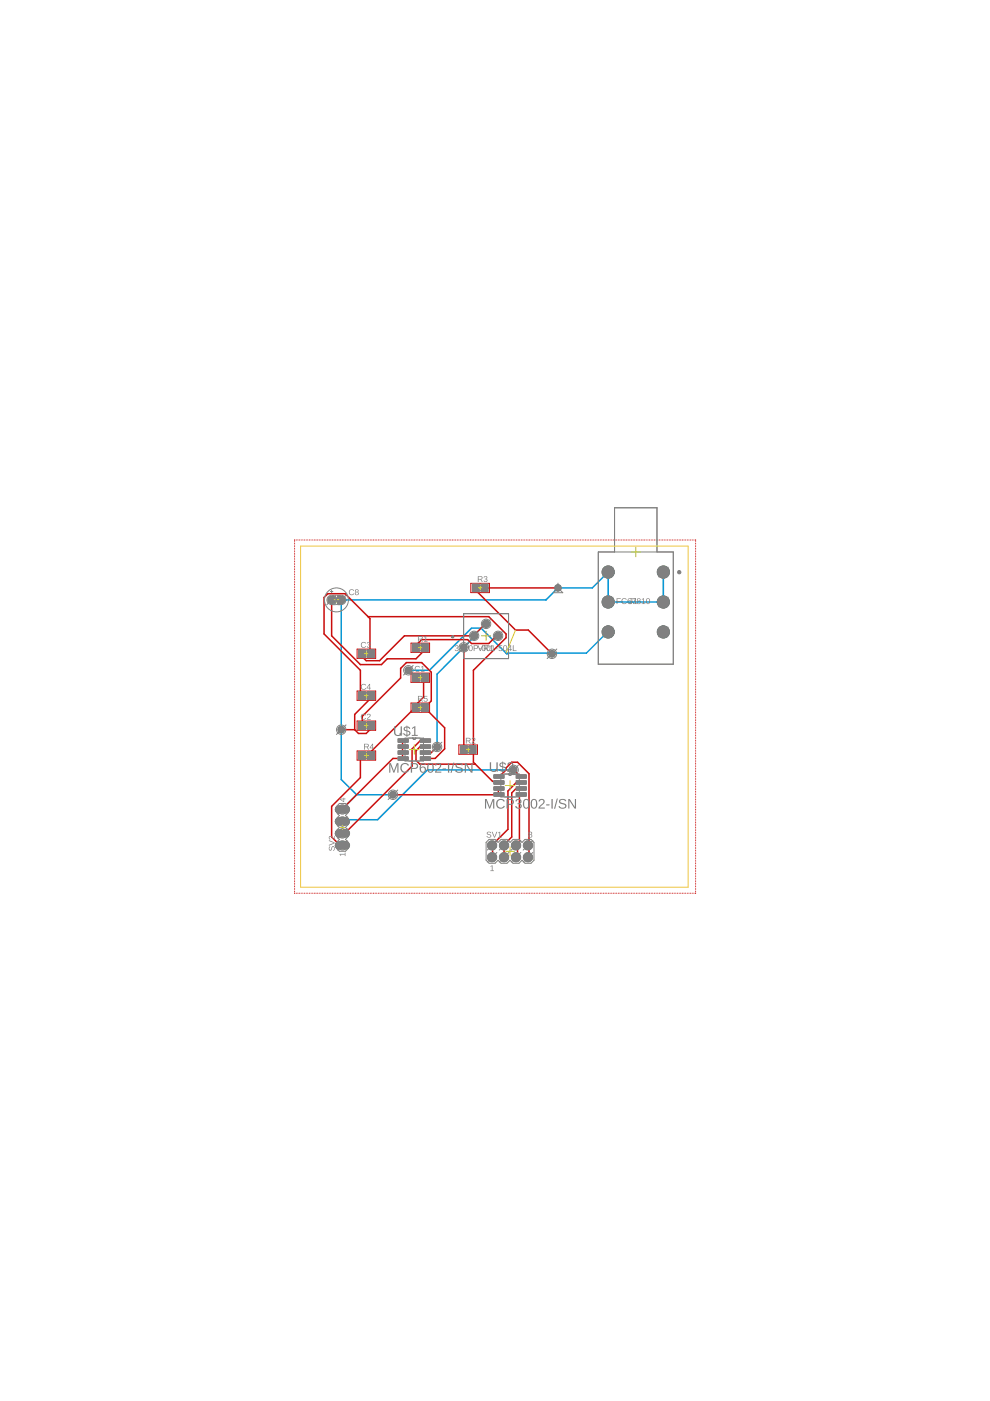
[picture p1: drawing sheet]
<svg xmlns="http://www.w3.org/2000/svg" width="210mm" height="297mm" viewBox="0 0 210 297" stroke-linecap="round" stroke-linejoin="round" font-family="sans-serif">
<g fill="#808080" stroke="#808080" stroke-width=".21">
<circle cx="72.3" cy="127.2" r=".83"/>
<circle cx="104.3" cy="181.8" r=".94"/>
<circle cx="106.9" cy="181.8" r=".94"/>
<circle cx="109.4" cy="181.8" r=".94"/>
<circle cx="112" cy="181.8" r=".94"/>
<circle cx="104.3" cy="179.2" r=".94"/>
<circle cx="106.9" cy="179.2" r=".94"/>
<circle cx="109.4" cy="179.2" r=".94"/>
<circle cx="112" cy="179.2" r=".94"/>
</g>
<g fill="#808080" stroke="#808080" stroke-width=".21">
<circle cx="70.3" cy="127.2" r=".76"/>
<circle cx="140.7" cy="121.3" r="1.29"/>
<circle cx="140.7" cy="127.6" r="1.29"/>
<circle cx="140.7" cy="134" r="1.29"/>
<circle cx="128.9" cy="121.3" r="1.29"/>
<circle cx="128.9" cy="127.6" r="1.29"/>
<circle cx="128.9" cy="134" r="1.29"/>
<circle cx="100.5" cy="134.8" r=".74"/>
<circle cx="103.1" cy="132.3" r=".74"/>
<circle cx="105.6" cy="134.8" r=".74"/>
<circle cx="98.3" cy="137.2" r=".68"/>
<circle cx="92.7" cy="158.4" r=".68"/>
<circle cx="83.3" cy="168.5" r=".68"/>
<circle cx="72.3" cy="154.7" r=".68"/>
<circle cx="118.3" cy="124.7" r=".68"/>
<circle cx="108.9" cy="163.2" r=".68"/>
<circle cx="86.6" cy="142.1" r=".68"/>
<circle cx="117" cy="138.6" r=".68"/>
</g>
<path d="M71.8 179.2h1.6M71.8 176.7h1.6M71.8 174.2h1.6M71.8 171.6h1.6" fill="none" stroke="#808080" stroke-width="1.7"/>
<g fill="none" stroke="#0696d7" stroke-width=".32">
<path d="M100.5 134.8h.3l-8.1 8.1v15.5M107.3 138.5l.2 .1M107.3 138.5l-5.3-5.3h-2l-9 8.9h-4.4M115.8 127.2h-43.5v38.1l3.3 3.2M115.8 127.2l2.5-2.5h7.3l3.3-3.4v6.3M115.8 127.1v.1M128.8 127.5l.1 .1M128.9 127.6h11.8M128.9 134l-4.6 4.5h-17M140.7 121.3v5.6l-.8 .7M75.6 168.5h7.7M75.6 168.5l-3 3.1"/>
<path d="M108.9 163.2h-18.3l-10.5 10.6h-7.4l-.1 .4"/>
</g>
<circle cx="72.3" cy="127.2" r=".71" fill="#0dab76" stroke="#0dab76" stroke-width=".21"/>
<circle cx="72.3" cy="127.2" r=".4" fill="#fff" stroke="#000" stroke-width=".21"/>
<circle cx="70.3" cy="127.2" r=".66" fill="#0dab76" stroke="#0dab76" stroke-width=".21"/>
<circle cx="70.3" cy="127.2" r=".4" fill="#fff" stroke="#000" stroke-width=".21"/>
<circle cx="140.7" cy="121.3" r="1.21" fill="#0dab76" stroke="#0dab76" stroke-width=".21"/>
<circle cx="140.7" cy="121.3" r=".8" fill="#fff" stroke="#000" stroke-width=".21"/>
<circle cx="140.7" cy="127.6" r="1.21" fill="#0dab76" stroke="#0dab76" stroke-width=".21"/>
<circle cx="140.7" cy="127.6" r=".8" fill="#fff" stroke="#000" stroke-width=".21"/>
<circle cx="140.7" cy="134" r="1.21" fill="#0dab76" stroke="#0dab76" stroke-width=".21"/>
<circle cx="140.7" cy="134" r=".8" fill="#fff" stroke="#000" stroke-width=".21"/>
<circle cx="128.9" cy="121.3" r="1.21" fill="#0dab76" stroke="#0dab76" stroke-width=".21"/>
<circle cx="128.9" cy="121.3" r=".8" fill="#fff" stroke="#000" stroke-width=".21"/>
<circle cx="128.9" cy="127.6" r="1.21" fill="#0dab76" stroke="#0dab76" stroke-width=".21"/>
<circle cx="128.9" cy="127.6" r=".8" fill="#fff" stroke="#000" stroke-width=".21"/>
<circle cx="128.9" cy="134" r="1.21" fill="#0dab76" stroke="#0dab76" stroke-width=".21"/>
<circle cx="128.9" cy="134" r=".8" fill="#fff" stroke="#000" stroke-width=".21"/>
<circle cx="104.3" cy="181.8" r=".83" fill="#0dab76" stroke="#0dab76" stroke-width=".21"/>
<circle cx="104.3" cy="181.8" r=".51" fill="#fff" stroke="#000" stroke-width=".21"/>
<circle cx="106.9" cy="181.8" r=".83" fill="#0dab76" stroke="#0dab76" stroke-width=".21"/>
<circle cx="106.9" cy="181.8" r=".51" fill="#fff" stroke="#000" stroke-width=".21"/>
<circle cx="109.4" cy="181.8" r=".83" fill="#0dab76" stroke="#0dab76" stroke-width=".21"/>
<circle cx="109.4" cy="181.8" r=".51" fill="#fff" stroke="#000" stroke-width=".21"/>
<circle cx="112" cy="181.8" r=".83" fill="#0dab76" stroke="#0dab76" stroke-width=".21"/>
<circle cx="112" cy="181.8" r=".51" fill="#fff" stroke="#000" stroke-width=".21"/>
<circle cx="104.3" cy="179.2" r=".83" fill="#0dab76" stroke="#0dab76" stroke-width=".21"/>
<circle cx="104.3" cy="179.2" r=".51" fill="#fff" stroke="#000" stroke-width=".21"/>
<circle cx="106.9" cy="179.2" r=".83" fill="#0dab76" stroke="#0dab76" stroke-width=".21"/>
<circle cx="106.9" cy="179.2" r=".51" fill="#fff" stroke="#000" stroke-width=".21"/>
<circle cx="109.4" cy="179.2" r=".83" fill="#0dab76" stroke="#0dab76" stroke-width=".21"/>
<circle cx="109.4" cy="179.2" r=".51" fill="#fff" stroke="#000" stroke-width=".21"/>
<circle cx="112" cy="179.2" r=".83" fill="#0dab76" stroke="#0dab76" stroke-width=".21"/>
<circle cx="112" cy="179.2" r=".51" fill="#fff" stroke="#000" stroke-width=".21"/>
<path d="M71.8 179.2h1.6" fill="none" stroke="#0dab76" stroke-width="1.5"/>
<circle cx="72.6" cy="179.2" r=".51" fill="#fff" stroke="#000" stroke-width=".21"/>
<path d="M71.8 176.7h1.6" fill="none" stroke="#0dab76" stroke-width="1.5"/>
<circle cx="72.6" cy="176.7" r=".51" fill="#fff" stroke="#000" stroke-width=".21"/>
<path d="M71.8 174.2h1.6" fill="none" stroke="#0dab76" stroke-width="1.5"/>
<circle cx="72.6" cy="174.2" r=".51" fill="#fff" stroke="#000" stroke-width=".21"/>
<path d="M71.8 171.6h1.6" fill="none" stroke="#0dab76" stroke-width="1.5"/>
<circle cx="72.6" cy="171.6" r=".51" fill="#fff" stroke="#000" stroke-width=".21"/>
<circle cx="100.5" cy="134.8" r=".64" fill="#0dab76" stroke="#0dab76" stroke-width=".21"/>
<circle cx="100.5" cy="134.8" r=".38" fill="#fff" stroke="#000" stroke-width=".21"/>
<circle cx="103.1" cy="132.3" r=".64" fill="#0dab76" stroke="#0dab76" stroke-width=".21"/>
<circle cx="103.1" cy="132.3" r=".38" fill="#fff" stroke="#000" stroke-width=".21"/>
<circle cx="105.6" cy="134.8" r=".64" fill="#0dab76" stroke="#0dab76" stroke-width=".21"/>
<circle cx="105.6" cy="134.8" r=".38" fill="#fff" stroke="#000" stroke-width=".21"/>
<circle cx="98.3" cy="137.2" r=".59" fill="#0dab76" stroke="#0dab76" stroke-width=".21"/>
<circle cx="98.3" cy="137.2" r=".38" fill="#fff" stroke="#000" stroke-width=".21"/>
<circle cx="92.7" cy="158.4" r=".59" fill="#0dab76" stroke="#0dab76" stroke-width=".21"/>
<circle cx="92.7" cy="158.4" r=".38" fill="#fff" stroke="#000" stroke-width=".21"/>
<circle cx="83.3" cy="168.5" r=".59" fill="#0dab76" stroke="#0dab76" stroke-width=".21"/>
<circle cx="83.3" cy="168.5" r=".38" fill="#fff" stroke="#000" stroke-width=".21"/>
<circle cx="72.3" cy="154.7" r=".59" fill="#0dab76" stroke="#0dab76" stroke-width=".21"/>
<circle cx="72.3" cy="154.7" r=".38" fill="#fff" stroke="#000" stroke-width=".21"/>
<circle cx="118.3" cy="124.7" r=".57" fill="#0dab76" stroke="#0dab76" stroke-width=".21"/>
<circle cx="118.3" cy="124.7" r=".38" fill="#fff" stroke="#000" stroke-width=".21"/>
<circle cx="108.9" cy="163.2" r=".59" fill="#0dab76" stroke="#0dab76" stroke-width=".21"/>
<circle cx="108.9" cy="163.2" r=".38" fill="#fff" stroke="#000" stroke-width=".21"/>
<circle cx="86.6" cy="142.1" r=".59" fill="#0dab76" stroke="#0dab76" stroke-width=".21"/>
<circle cx="86.6" cy="142.1" r=".38" fill="#fff" stroke="#000" stroke-width=".21"/>
<circle cx="117" cy="138.6" r=".59" fill="#0dab76" stroke="#0dab76" stroke-width=".21"/>
<circle cx="117" cy="138.6" r=".38" fill="#fff" stroke="#000" stroke-width=".21"/>
<g fill="#c90d0c" stroke="#c90d0c" stroke-width=".21">
<path d="M87.5 143h1.3v1.4h-1.3z"/>
<path d="M89.4 143h1.3v1.4h-1.3z"/>
<path d="M76.1 153.1h1.3v1.5h-1.3z"/>
<path d="M78 153.1h1.3v1.5h-1.3z"/>
<path d="M76.1 137.9h1.3v1.5h-1.3z"/>
<path d="M78 137.9h1.3v1.5h-1.3z"/>
<path d="M76.1 146.7h1.3v1.5h-1.3z"/>
<path d="M78 146.7h1.3v1.5h-1.3z"/>
<path d="M87.5 136.6h1.3v1.5h-1.3z"/>
<path d="M89.4 136.6h1.3v1.5h-1.3z"/>
<path d="M97.7 158.2h1.3v1.5h-1.3z"/>
<path d="M99.5 158.2h1.4v1.5h-1.4z"/>
<path d="M100.2 123.9h1.3v1.5h-1.3z"/>
<path d="M102.1 123.9h1.3v1.5h-1.3z"/>
<path d="M76.1 159.4h1.3v1.5h-1.3z"/>
<path d="M78 159.4h1.3v1.5h-1.3z"/>
<path d="M87.5 149.3h1.3v1.5h-1.3z"/>
<path d="M89.4 149.3h1.3v1.5h-1.3z"/>
<path d="M84.5 156.7h2v.6h-2z"/>
<path d="M84.5 158h2v.6h-2z"/>
<path d="M84.5 159.3h2v.5h-2z"/>
<path d="M84.5 160.5h2v.6h-2z"/>
<path d="M89.2 160.5h2v.6h-2z"/>
<path d="M89.2 159.3h2v.5h-2z"/>
<path d="M89.2 158h2v.6h-2z"/>
<path d="M89.2 156.7h2v.6h-2z"/>
<path d="M104.8 164.4h2v.5h-2z"/>
<path d="M104.8 165.6h2v.6h-2z"/>
<path d="M104.8 166.9h2v.5h-2z"/>
<path d="M104.8 168.2h2v.5h-2z"/>
<path d="M109.5 168.2h2v.5h-2z"/>
<path d="M109.5 166.9h2v.5h-2z"/>
<path d="M109.5 165.6h2v.6h-2z"/>
<path d="M109.5 164.4h2v.5h-2z"/>
</g>
<g fill="none" stroke="#c90d0c" stroke-width=".32">
<path d="M70.3 127.2v7.6l6.1 6.1h4.5l1.2-1.2h6.1l1.6-1.7v-.4l.3-.2M78 130.7h25.6l3.7 3.7v.8l-6.9 6.9v16.7l-.2 .1 .2 .3v2.4l4 4.1h1.3l.1 .2M78.6 138.6l-.2-.1v-7.4l-5.2-5.2h-3.7l-.8 .8v7.7l7.7 7.7v5.3l.3 .1M98.3 137.2v21.7M100.5 134.8h-14.8l-5.2 5.3h-2.9l-.8-.8-.1-.7M100.9 124.7h.3v.8l8.1 8.1h2.7l5 5M102.7 124.7h15.6M103.1 132.3l-2.7 2.5M105.6 134.8h-.3l-1.7 1.6h-3.6l-.8-.8h-9.8l-1.2 1.2v.6M128.8 127.5l.1 .1 .3-.1M128.8 133.6l.1 .4M128.9 121.3l-.1 .1"/>
<path d="M140.6 127.5l.1 .1 .3-.1M140.7 121.3l.3 .1M72.3 154.7h2.9M76.7 153.8l.1-1.9 8.1-8.2v-2l1.3-1.2h3.2l2 2v6.1l-1.3 1.4 4.2 4.3v4.5l-2 2h-2.1M78.6 153.8l-.2 .1v.8l-.8 .8h-1.6l-.8-.8M78.6 147.5l.2 .3-3.6 3.7v3.2M85.5 157l-.2 .1v3.7M85.5 159.6h-.2M85.5 158.3l-.2 .1M86.6 142.1l1.6 1.6M90.1 143.7h-.3v4.1l-2 2 .4 .2-.4 .2-9 9v.8l-.2 .2M90.2 158.3l-1.2 .1-.8 .8v2l.8 .8h11.8"/>
<path d="M90.2 157l-1.2 .1-1.6 1.7v3.6l-14.7 14.6-.1-.3M92.7 158.4l-1.3 1.2h-1.2M76.7 160.2l-.3 .2v4.5l-6.1 6.1v6.5l2 2 .3-.3M83.3 168.5h22.4M85.3 160.8h-2l-10.7 10.8M85.3 160.8h.2M90.2 160.8h.1M105.8 164.6l1.5-1.4v-.4l1.2-1.2h1.2l2.5 2.4v15.1l-.2 .1 .2 .3v2l-.2 .3M105.8 167.2l-.1 .1v1.2M105.8 168.4l-.1 .1M108.9 163.2l1.2 1.3 .4 .1M110.5 168.4l-.4 .1v10.2l-.7 .5 .3 .3v2l-.3 .3"/>
<path d="M110.5 165.9l-.4 .2h-.8l-1.6 1.6v8.1l-3.4 3.4v2.6M110.5 167.2l-1.2 .1-.8 .8v9.4l-1.6 1.6v2.7"/>
</g>
<g fill="none" stroke="#c90d0c" stroke-width=".21">
<path d="M62.5 114.9h.1M62.5 115.2h.1M62.5 115.5v.1M62.5 115.9h.1M62.5 116.2v.1M62.5 116.6h.1M62.5 116.9v.1M62.5 117.3h.1M62.5 117.6v.1M62.5 118h.1M62.5 118.3v.1M62.5 118.7h.1"/>
<path d="M62.5 119v.1M62.5 119.4h.1M62.5 119.7v.1M62.5 114.5v.1M62.8 114.5h.1M63.1 114.5h.1M63.5 114.5h.1M63.8 114.5h.1M64.2 114.5h.1M64.5 114.5h.1M64.9 114.5h.1M65.2 114.5h.1"/>
<path d="M65.6 114.5h.1M65.9 114.5h.1M66.3 114.5h.1M66.6 114.5h.1M67 114.5h.1M67.3 114.5h.1M67.7 114.5h.1M68 114.5h.1M68.4 114.5h.1M68.7 114.5h.1M69.1 114.5h.1M69.4 114.5h.1"/>
<path d="M69.8 114.5h.1M70.1 114.5h.1M70.5 114.5h.1M70.8 114.5h.1M71.2 114.5h.1M71.5 114.5h.1M71.9 114.5h.1M72.2 114.5h.1M72.6 114.5h.1M72.9 114.5h.1M73.3 114.5h.1M73.6 114.5h.1"/>
<path d="M74 114.5h.1M74.3 114.5h.1M74.7 114.5h.1M75 114.5h.1M75.3 114.5h.1M75.7 114.5h.1M76 114.5h.1M76.4 114.5h.1M76.7 114.5h.1M77.1 114.5h.1M77.4 114.5h.1M77.8 114.5h.1"/>
<path d="M78.1 114.5h.1M78.5 114.5h.1M78.8 114.5h.1M79.2 114.5h.1M79.5 114.5h.1M79.9 114.5h.1M80.2 114.5h.1M80.6 114.5h.1M80.9 114.5h.1M81.3 114.5h.1M81.6 114.5h.1M82 114.5h.1"/>
<path d="M82.3 114.5h.1M82.7 114.5h.1M83 114.5h.1M83.4 114.5h.1M83.7 114.5h.1M84.1 114.5h.1M84.4 114.5h.1M84.8 114.5h.1M85.1 114.5h.1M85.4 114.5h.1M85.8 114.5h.1M86.1 114.5h.1"/>
<path d="M86.5 114.5h.1M86.8 114.5h.1M87.2 114.5h.1M87.5 114.5h.1M87.9 114.5h.1M88.2 114.5h.1M88.6 114.5h.1M88.9 114.5h.1M89.3 114.5h.1M89.6 114.5h.1M90 114.5h.1M90.3 114.5h.1"/>
<path d="M90.7 114.5h.1M91 114.5h.1M91.4 114.5h.1M91.7 114.5h.1M92.1 114.5h.1M92.4 114.5h.1M92.8 114.5h.1M93.1 114.5h.1M93.5 114.5h.1M93.8 114.5h.1M94.1 114.5h.1M94.5 114.5h.1"/>
<path d="M94.8 114.5h.1M95.2 114.5h.1M95.5 114.5h.1M95.9 114.5h.1M96.2 114.5h.1M96.6 114.5h.1M96.9 114.5h.1M97.3 114.5h.1M97.6 114.5h.1M98 114.5h.1M98.3 114.5h.1M98.7 114.5h.1"/>
<path d="M99 114.5h.1M99.4 114.5h.1M99.7 114.5h.1M100.1 114.5h.1M100.4 114.5h.1M100.8 114.5h.1M101.1 114.5h.1M101.5 114.5h.1M101.8 114.5h.1M102.2 114.5h.1M102.5 114.5h.1M102.9 114.5h.1"/>
<path d="M103.2 114.5h.1M103.6 114.5h.1M103.9 114.5h.1M104.2 114.5h.1M104.6 114.5h.1M104.9 114.5h.1M105.3 114.5h.1M105.6 114.5h.1M106 114.5h.1M106.3 114.5h.1M106.7 114.5h.1M107 114.5h.1"/>
<path d="M107.4 114.5h.1M107.7 114.5h.1M108.1 114.5h.1M108.4 114.5h.1M108.8 114.5h.1M109.1 114.5h.1M109.5 114.5h.1M109.8 114.5h.1M110.2 114.5h.1M110.5 114.5h.1M110.9 114.5h.1M111.2 114.5h.1"/>
<path d="M111.6 114.5h.1M111.9 114.5h.1M112.3 114.5h.1M112.6 114.5h.1M113 114.5h.1M113.3 114.5h.1M113.7 114.5h.1M114 114.5h.1M114.4 114.5h.1M114.7 114.5h.1M115.1 114.5h.1M115.4 114.5h.1"/>
<path d="M115.8 114.5h.1M116.1 114.5h.1M116.4 114.5h.1M116.8 114.5h.1M117.1 114.5h.1M117.5 114.5h.1M117.8 114.5h.1M118.2 114.5h.1M118.5 114.5h.1M118.9 114.5h.1M119.2 114.5h.1M119.6 114.5h.1"/>
<path d="M119.9 114.5h.1M120.3 114.5h.1M120.6 114.5h.1M121 114.5h.1M121.3 114.5h.1M121.7 114.5h.1M122 114.5h.1M122.4 114.5h.1M122.7 114.5h.1M123.1 114.5h.1M123.4 114.5h.1M123.8 114.5h.1"/>
<path d="M124.1 114.5h.1M124.5 114.5h.1M124.8 114.5h.1M125.2 114.5h.1M125.5 114.5h.1M125.9 114.5h.1M126.2 114.5h.1M126.6 114.5h.1M126.9 114.5h.1M127.3 114.5h.1M127.6 114.5h.1M128 114.5h.1"/>
<path d="M128.3 114.5h.1M128.6 114.5h.1M129 114.5h.1M129.3 114.5h.1M129.7 114.5h.1M130 114.5h.1M130.4 114.5h.1M130.7 114.5h.1M131.1 114.5h.1M131.4 114.5h.1M131.8 114.5h.1M132.1 114.5h.1"/>
<path d="M132.5 114.5h.1M132.8 114.5h.1M133.2 114.5h.1M133.5 114.5h.1M133.9 114.5h.1M134.2 114.5h.1M134.6 114.5h.1M134.9 114.5h.1M135.3 114.5h.1M135.6 114.5h.1M136 114.5h.1M136.3 114.5h.1"/>
<path d="M136.7 114.5h.1M137 114.5h.1M137.4 114.5h.1M137.7 114.5h.1M138 114.5h.1M138.4 114.5h.1M138.7 114.5h.1M139.1 114.5h.1M139.4 114.5h.1M139.8 114.5h.1M140.1 114.5h.1M140.5 114.5h.1"/>
<path d="M140.8 114.5h.1M141.2 114.5h.1M141.5 114.5h.1M141.9 114.5h.1M142.2 114.5h.1M142.6 114.5h.1M142.9 114.5h.1M143.3 114.5h.1M143.6 114.5h.1M144 114.5h.1M144.3 114.5h.1M144.7 114.5h.1"/>
<path d="M145 114.5h.1M145.4 114.5h.1M145.7 114.5h.1M146 114.5h.1M146.4 114.5h.1M146.7 114.5h.1M147.1 114.5h.1M147.4 114.5l.1 .1M147.5 114.9h.1M147.5 115.2h.1M147.5 115.5v.1M147.5 115.9h.1"/>
<path d="M147.5 116.2v.1M147.5 116.6h.1M147.5 116.9v.1M147.5 117.3h.1M147.5 117.6v.1M147.5 118h.1M147.5 118.3v.1M147.5 118.7h.1M147.5 119v.1M147.5 119.4h.1M147.5 119.7v.1M62.5 120.1h.1"/>
<path d="M62.5 120.4v.1M62.5 120.8h.1M62.5 121.1v.1M62.5 121.5h.1M62.5 121.8v.1M62.5 122.2h.1M62.5 122.5v.1M62.5 122.9h.1M62.5 123.2v.1M62.5 123.5v.1M62.5 123.9v.1M62.5 124.2v.1"/>
<path d="M62.5 124.6h.1M62.5 124.9v.1M62.5 125.3h.1M62.5 125.6v.1M62.5 126h.1M62.5 126.3v.1M62.5 126.7h.1M62.5 127v.1M62.5 127.4h.1M62.5 127.7v.1M62.5 128.1h.1M62.5 128.4v.1"/>
<path d="M62.5 128.8h.1M62.5 129.1v.1M62.5 129.5h.1M62.5 129.8v.1M62.5 130.2h.1M62.5 130.5v.1M62.5 130.9h.1M62.5 131.2v.1M62.5 131.6h.1M62.5 131.9v.1M62.5 132.2v.1M62.5 132.6v.1"/>
<path d="M62.5 132.9v.1M62.5 133.3h.1M62.5 133.6v.1M62.5 134h.1M62.5 134.3v.1M62.5 134.7h.1M62.5 135v.1M62.5 135.4h.1M62.5 135.7v.1M62.5 136.1h.1M62.5 136.4v.1M62.5 136.8h.1"/>
<path d="M62.5 137.1v.1M62.5 137.5h.1M62.5 137.8v.1M62.5 138.2h.1M62.5 138.5v.1M62.5 138.9h.1M62.5 139.2v.1M62.5 139.6h.1M62.5 139.9v.1M147.5 120.1h.1M147.5 120.4v.1M147.5 120.8h.1"/>
<path d="M147.5 121.1v.1M147.5 121.5h.1M147.5 121.8v.1M147.5 122.2h.1M147.5 122.5v.1M147.5 122.9h.1M147.5 123.2v.1M147.5 123.5v.1M147.5 123.9v.1M147.5 124.2v.1M147.5 124.6h.1M147.5 124.9v.1"/>
<path d="M147.5 125.3h.1M147.5 125.6v.1M147.5 126h.1M147.5 126.3v.1M147.5 126.7h.1M147.5 127v.1M147.5 127.4h.1M147.5 127.7v.1M147.5 128.1h.1M147.5 128.4v.1M147.5 128.8h.1M147.5 129.1v.1"/>
<path d="M147.5 129.5h.1M147.5 129.8v.1M147.5 130.2h.1M147.5 130.5v.1M147.5 130.9h.1M147.5 131.2v.1M147.5 131.6h.1M147.5 131.9v.1M147.5 132.2v.1M147.5 132.6v.1M147.5 132.9v.1M147.5 133.3h.1"/>
<path d="M147.5 133.6v.1M147.5 134h.1M147.5 134.3v.1M147.5 134.7h.1M147.5 135v.1M147.5 135.4h.1M147.5 135.7v.1M147.5 136.1h.1M147.5 136.4v.1M147.5 136.8h.1M147.5 137.1v.1M147.5 137.5h.1"/>
<path d="M147.5 137.8v.1M147.5 138.2h.1M147.5 138.5v.1M147.5 138.9h.1M147.5 139.2v.1M147.5 139.6h.1M147.5 139.9v.1M62.5 140.3h.1M62.5 140.6v.1M62.5 140.9v.1M62.5 141.3v.1M62.5 141.6v.1"/>
<path d="M62.5 142h.1M62.5 142.3v.1M62.5 142.7h.1M62.5 143v.1M62.5 143.4h.1M62.5 143.7v.1M62.5 144.1h.1M62.5 144.4v.1M62.5 144.8h.1M62.5 145.1v.1M62.5 145.5h.1M62.5 145.8v.1"/>
<path d="M62.5 146.2h.1M62.5 146.5v.1M62.5 146.9h.1M62.5 147.2v.1M62.5 147.6h.1M62.5 147.9v.1M62.5 148.3h.1M62.5 148.6v.1M62.5 149h.1M62.5 149.3v.1M62.5 149.6v.1M62.5 150v.1"/>
<path d="M62.5 150.3v.1M62.5 150.7h.1M62.5 151v.1M62.5 151.4h.1M62.5 151.7v.1M62.5 152.1h.1M62.5 152.4v.1M62.5 152.8h.1M62.5 153.1v.1M62.5 153.5h.1M62.5 153.8v.1M62.5 154.2h.1"/>
<path d="M62.5 154.5v.1M62.5 154.9h.1M62.5 155.2v.1M62.5 155.6h.1M62.5 155.9v.1M62.5 156.3h.1M62.5 156.6v.1M62.5 157h.1M62.5 157.3v.1M62.5 157.7h.1M62.5 158v.1M62.5 158.4h.1"/>
<path d="M62.5 158.7h.1M62.5 159v.1M62.5 159.4h.1M62.5 159.7v.1M147.5 140.3h.1M147.5 140.6v.1M147.5 140.9v.1M147.5 141.3v.1M147.5 141.6v.1M147.5 142h.1M147.5 142.3v.1M147.5 142.7h.1"/>
<path d="M147.5 143v.1M147.5 143.4h.1M147.5 143.7v.1M147.5 144.1h.1M147.5 144.4v.1M147.5 144.8h.1M147.5 145.1v.1M147.5 145.5h.1M147.5 145.8v.1M147.5 146.2h.1M147.5 146.5v.1M147.5 146.9h.1"/>
<path d="M147.5 147.2v.1M147.5 147.6h.1M147.5 147.9v.1M147.5 148.3h.1M147.5 148.6v.1M147.5 149h.1M147.5 149.3v.1M147.5 149.6v.1M147.5 150v.1M147.5 150.3v.1M147.5 150.7h.1M147.5 151v.1"/>
<path d="M147.5 151.4h.1M147.5 151.7v.1M147.5 152.1h.1M147.5 152.4v.1M147.5 152.8h.1M147.5 153.1v.1M147.5 153.5h.1M147.5 153.8v.1M147.5 154.2h.1M147.5 154.5v.1M147.5 154.9h.1M147.5 155.2v.1"/>
<path d="M147.5 155.6h.1M147.5 155.9v.1M147.5 156.3h.1M147.5 156.6v.1M147.5 157h.1M147.5 157.3v.1M147.5 157.7h.1M147.5 158v.1M147.5 158.4h.1M147.5 158.7h.1M147.5 159v.1M147.5 159.4h.1"/>
<path d="M147.5 159.7v.1M62.5 160.1h.1M62.5 160.4v.1M62.5 160.8h.1M62.5 161.1v.1M62.5 161.5h.1M62.5 161.8v.1M62.5 162.2h.1M62.5 162.5v.1M62.5 162.9h.1M62.5 163.2v.1M62.5 163.6h.1"/>
<path d="M62.5 163.9v.1M62.5 164.3h.1M62.5 164.6v.1M62.5 165h.1M62.5 165.3v.1M62.5 165.7h.1M62.5 166v.1M62.5 166.4h.1M62.5 166.7v.1M62.5 167.1h.1M62.5 167.4h.1M62.5 167.8h.1"/>
<path d="M62.5 168.1h.1M62.5 168.4v.1M62.5 168.8h.1M62.5 169.1v.1M62.5 169.5h.1M62.5 169.8v.1M62.5 170.2h.1M62.5 170.5v.1M62.5 170.9h.1M62.5 171.2v.1M62.5 171.6h.1M62.5 171.9v.1"/>
<path d="M62.5 172.3h.1M62.5 172.6v.1M62.5 173h.1M62.5 173.3v.1M62.5 173.7h.1M62.5 174v.1M62.5 174.4h.1M62.5 174.7v.1M62.5 175.1h.1M62.5 175.4v.1M62.5 175.8h.1M62.5 176.1h.1"/>
<path d="M62.5 176.5h.1M62.5 176.8h.1M62.5 177.2h.1M62.5 177.5h.1M62.5 177.8v.1M62.5 178.2h.1M62.5 178.5v.1M62.5 178.9h.1M62.5 179.2v.1M62.5 179.6h.1M62.5 179.9v.1M147.5 160.1h.1"/>
<path d="M147.5 160.4v.1M147.5 160.8h.1M147.5 161.1v.1M147.5 161.5h.1M147.5 161.8v.1M147.5 162.2h.1M147.5 162.5v.1M147.5 162.9h.1M147.5 163.2v.1M147.5 163.6h.1M147.5 163.9v.1M147.5 164.3h.1"/>
<path d="M147.5 164.6v.1M147.5 165h.1M147.5 165.3v.1M147.5 165.7h.1M147.5 166v.1M147.5 166.4h.1M147.5 166.7v.1M147.5 167.1h.1M147.5 167.4h.1M147.5 167.8h.1M147.5 168.1h.1M147.5 168.4v.1"/>
<path d="M147.5 168.8h.1M147.5 169.1v.1M147.5 169.5h.1M147.5 169.8v.1M147.5 170.2h.1M147.5 170.5v.1M147.5 170.9h.1M147.5 171.2v.1M147.5 171.6h.1M147.5 171.9v.1M147.5 172.3h.1M147.5 172.6v.1"/>
<path d="M147.5 173h.1M147.5 173.3v.1M147.5 173.7h.1M147.5 174v.1M147.5 174.4h.1M147.5 174.7v.1M147.5 175.1h.1M147.5 175.4v.1M147.5 175.8h.1M147.5 176.1h.1M147.5 176.5h.1M147.5 176.8h.1"/>
<path d="M147.5 177.2h.1M147.5 177.5h.1M147.5 177.8v.1M147.5 178.2h.1M147.5 178.5v.1M147.5 178.9h.1M147.5 179.2v.1M147.5 179.6h.1M147.5 179.9v.1M62.5 180.3h.1M62.5 180.6v.1M62.5 181h.1"/>
<path d="M62.5 181.3v.1M62.5 181.7h.1M62.5 182v.1M62.5 182.4h.1M62.5 182.7v.1M62.5 183.1h.1M62.5 183.4v.1M62.5 183.8h.1M62.5 184.1v.1M62.5 184.5h.1M62.5 184.8h.1M62.5 185.2h.1"/>
<path d="M62.5 185.5h.1M62.5 185.9h.1M62.5 186.2h.1M62.5 186.6h.1M62.5 186.9h.1M62.5 187.2v.1M62.5 187.6h.1M62.5 187.9v.1M62.5 188.3h.1M62.5 188.6v.1M62.5 189h.1M62.5 189.3v.1"/>
<path d="M62.8 189.4h.1M63.1 189.4h.1M63.5 189.4h.1M63.8 189.4h.1M64.2 189.4h.1M64.5 189.4h.1M64.9 189.4h.1M65.2 189.4h.1M65.6 189.4h.1M65.9 189.4h.1M66.3 189.4h.1M66.6 189.4h.1"/>
<path d="M67 189.4h.1M67.3 189.4h.1M67.7 189.4h.1M68 189.4h.1M68.4 189.4h.1M68.7 189.4h.1M69.1 189.4h.1M69.4 189.4h.1M69.8 189.4h.1M70.1 189.4h.1M70.5 189.4h.1M70.8 189.4h.1"/>
<path d="M71.2 189.4h.1M71.5 189.4h.1M71.9 189.4h.1M72.2 189.4h.1M72.6 189.4h.1M72.9 189.4h.1M73.3 189.4h.1M73.6 189.4h.1M74 189.4h.1M74.3 189.4h.1M74.7 189.4h.1M75 189.4h.1"/>
<path d="M75.3 189.4h.1M75.7 189.4h.1M76 189.4h.1M76.4 189.4h.1M76.7 189.4h.1M77.1 189.4h.1M77.4 189.4h.1M77.8 189.4h.1M78.1 189.4h.1M78.5 189.4h.1M78.8 189.4h.1M79.2 189.4h.1"/>
<path d="M79.5 189.4h.1M79.9 189.4h.1M80.2 189.4h.1M80.6 189.4h.1M80.9 189.4h.1M81.3 189.4h.1M81.6 189.4h.1M82 189.4h.1M82.3 189.4h.1M82.7 189.4h.1M83 189.4h.1M83.4 189.4h.1"/>
<path d="M83.7 189.4h.1M84.1 189.4h.1M84.4 189.4h.1M84.8 189.4h.1M85.1 189.4h.1M85.4 189.4h.1M85.8 189.4h.1M86.1 189.4h.1M86.5 189.4h.1M86.8 189.4h.1M87.2 189.4h.1M87.5 189.4h.1"/>
<path d="M87.9 189.4h.1M88.2 189.4h.1M88.6 189.4h.1M88.9 189.4h.1M89.3 189.4h.1M89.6 189.4h.1M90 189.4h.1M90.3 189.4h.1M90.7 189.4h.1M91 189.4h.1M91.4 189.4h.1M91.7 189.4h.1"/>
<path d="M92.1 189.4h.1M92.4 189.4h.1M92.8 189.4h.1M93.1 189.4h.1M93.5 189.4h.1M93.8 189.4h.1M94.1 189.4h.1M94.5 189.4h.1M94.8 189.4h.1M95.2 189.4h.1M95.5 189.4h.1M95.9 189.4h.1"/>
<path d="M96.2 189.4h.1M96.6 189.4h.1M96.9 189.4h.1M97.3 189.4h.1M97.6 189.4h.1M98 189.4h.1M98.3 189.4h.1M98.7 189.4h.1M99 189.4h.1M99.4 189.4h.1M99.7 189.4h.1M100.1 189.4h.1"/>
<path d="M100.4 189.4h.1M100.8 189.4h.1M101.1 189.4h.1M101.5 189.4h.1M101.8 189.4h.1M102.2 189.4h.1M102.5 189.4h.1M102.9 189.4h.1M103.2 189.4h.1M103.6 189.4h.1M103.9 189.4h.1M104.2 189.4h.1"/>
<path d="M104.6 189.4h.1M104.9 189.4h.1M105.3 189.4h.1M105.6 189.4h.1M106 189.4h.1M106.3 189.4h.1M106.7 189.4h.1M107 189.4h.1M107.4 189.4h.1M107.7 189.4h.1M108.1 189.4h.1M108.4 189.4h.1"/>
<path d="M108.8 189.4h.1M109.1 189.4h.1M109.5 189.4h.1M109.8 189.4h.1M110.2 189.4h.1M110.5 189.4h.1M110.9 189.4h.1M111.2 189.4h.1M111.6 189.4h.1M111.9 189.4h.1M112.3 189.4h.1M112.6 189.4h.1"/>
<path d="M113 189.4h.1M113.3 189.4h.1M113.7 189.4h.1M114 189.4h.1M114.4 189.4h.1M114.7 189.4h.1M115.1 189.4h.1M115.4 189.4h.1M115.8 189.4h.1M116.1 189.4h.1M116.4 189.4h.1M116.8 189.4h.1"/>
<path d="M117.1 189.4h.1M117.5 189.4h.1M117.8 189.4h.1M118.2 189.4h.1M118.5 189.4h.1M118.9 189.4h.1M119.2 189.4h.1M119.6 189.4h.1M119.9 189.4h.1M120.3 189.4h.1M120.6 189.4h.1M121 189.4h.1"/>
<path d="M121.3 189.4h.1M121.7 189.4h.1M122 189.4h.1M122.4 189.4h.1M122.7 189.4h.1M123.1 189.4h.1M123.4 189.4h.1M123.8 189.4h.1M124.1 189.4h.1M124.5 189.4h.1M124.8 189.4h.1M125.2 189.4h.1"/>
<path d="M125.5 189.4h.1M125.9 189.4h.1M126.2 189.4h.1M126.6 189.4h.1M126.9 189.4h.1M127.3 189.4h.1M127.6 189.4h.1M128 189.4h.1M128.3 189.4h.1M128.6 189.4h.1M129 189.4h.1M129.3 189.4h.1"/>
<path d="M129.7 189.4h.1M130 189.4h.1M130.4 189.4h.1M130.7 189.4h.1M131.1 189.4h.1M131.4 189.4h.1M131.8 189.4h.1M132.1 189.4h.1M132.5 189.4h.1M132.8 189.4h.1M133.2 189.4h.1M133.5 189.4h.1"/>
<path d="M133.9 189.4h.1M134.2 189.4h.1M134.6 189.4h.1M134.9 189.4h.1M135.3 189.4h.1M135.6 189.4h.1M136 189.4h.1M136.3 189.4h.1M136.7 189.4h.1M137 189.4h.1M137.4 189.4h.1M137.7 189.4h.1"/>
<path d="M138 189.4h.1M138.4 189.4h.1M138.7 189.4h.1M139.1 189.4h.1M139.4 189.4h.1M139.8 189.4h.1M140.1 189.4h.1M140.5 189.4h.1M140.8 189.4h.1M141.2 189.4h.1M141.5 189.4h.1M141.9 189.4h.1"/>
<path d="M142.2 189.4h.1M142.6 189.4h.1M142.9 189.4h.1M143.3 189.4h.1M143.6 189.4h.1M144 189.4h.1M144.3 189.4h.1M144.7 189.4h.1M145 189.4h.1M145.4 189.4h.1M145.7 189.4h.1M146 189.4h.1"/>
<path d="M146.4 189.4h.1M146.7 189.4h.1M147.1 189.4h.1M147.5 189.3l-.1 .1M147.5 180.3h.1M147.5 180.6v.1M147.5 181h.1M147.5 181.3v.1M147.5 181.7h.1M147.5 182v.1M147.5 182.4h.1M147.5 182.7v.1"/>
<path d="M147.5 183.1h.1M147.5 183.4v.1M147.5 183.8h.1M147.5 184.1v.1M147.5 184.5h.1M147.5 184.8h.1M147.5 185.2h.1M147.5 185.5h.1M147.5 185.9h.1M147.5 186.2h.1M147.5 186.6h.1M147.5 186.9h.1"/>
<path d="M147.5 187.2v.1M147.5 187.6h.1M147.5 187.9v.1M147.5 188.3h.1M147.5 188.6v.1M147.5 189h.1"/>
</g>
<circle cx="72.3" cy="127.2" r=".71" fill="#0dab76" stroke="#0dab76" stroke-width=".21"/>
<circle cx="72.3" cy="127.2" r=".4" fill="#fff" stroke="#000" stroke-width=".21"/>
<circle cx="70.3" cy="127.2" r=".66" fill="#0dab76" stroke="#0dab76" stroke-width=".21"/>
<circle cx="70.3" cy="127.2" r=".4" fill="#fff" stroke="#000" stroke-width=".21"/>
<circle cx="140.7" cy="121.3" r="1.21" fill="#0dab76" stroke="#0dab76" stroke-width=".21"/>
<circle cx="140.7" cy="121.3" r=".8" fill="#fff" stroke="#000" stroke-width=".21"/>
<circle cx="140.7" cy="127.6" r="1.21" fill="#0dab76" stroke="#0dab76" stroke-width=".21"/>
<circle cx="140.7" cy="127.6" r=".8" fill="#fff" stroke="#000" stroke-width=".21"/>
<circle cx="140.7" cy="134" r="1.21" fill="#0dab76" stroke="#0dab76" stroke-width=".21"/>
<circle cx="140.7" cy="134" r=".8" fill="#fff" stroke="#000" stroke-width=".21"/>
<circle cx="128.9" cy="121.3" r="1.21" fill="#0dab76" stroke="#0dab76" stroke-width=".21"/>
<circle cx="128.9" cy="121.3" r=".8" fill="#fff" stroke="#000" stroke-width=".21"/>
<circle cx="128.9" cy="127.6" r="1.21" fill="#0dab76" stroke="#0dab76" stroke-width=".21"/>
<circle cx="128.9" cy="127.6" r=".8" fill="#fff" stroke="#000" stroke-width=".21"/>
<circle cx="128.9" cy="134" r="1.21" fill="#0dab76" stroke="#0dab76" stroke-width=".21"/>
<circle cx="128.9" cy="134" r=".8" fill="#fff" stroke="#000" stroke-width=".21"/>
<circle cx="104.3" cy="181.8" r=".83" fill="#0dab76" stroke="#0dab76" stroke-width=".21"/>
<circle cx="104.3" cy="181.8" r=".51" fill="#fff" stroke="#000" stroke-width=".21"/>
<circle cx="106.9" cy="181.8" r=".83" fill="#0dab76" stroke="#0dab76" stroke-width=".21"/>
<circle cx="106.9" cy="181.8" r=".51" fill="#fff" stroke="#000" stroke-width=".21"/>
<circle cx="109.4" cy="181.8" r=".83" fill="#0dab76" stroke="#0dab76" stroke-width=".21"/>
<circle cx="109.4" cy="181.8" r=".51" fill="#fff" stroke="#000" stroke-width=".21"/>
<circle cx="112" cy="181.8" r=".83" fill="#0dab76" stroke="#0dab76" stroke-width=".21"/>
<circle cx="112" cy="181.8" r=".51" fill="#fff" stroke="#000" stroke-width=".21"/>
<circle cx="104.3" cy="179.2" r=".83" fill="#0dab76" stroke="#0dab76" stroke-width=".21"/>
<circle cx="104.3" cy="179.2" r=".51" fill="#fff" stroke="#000" stroke-width=".21"/>
<circle cx="106.9" cy="179.2" r=".83" fill="#0dab76" stroke="#0dab76" stroke-width=".21"/>
<circle cx="106.9" cy="179.2" r=".51" fill="#fff" stroke="#000" stroke-width=".21"/>
<circle cx="109.4" cy="179.2" r=".83" fill="#0dab76" stroke="#0dab76" stroke-width=".21"/>
<circle cx="109.4" cy="179.2" r=".51" fill="#fff" stroke="#000" stroke-width=".21"/>
<circle cx="112" cy="179.2" r=".83" fill="#0dab76" stroke="#0dab76" stroke-width=".21"/>
<circle cx="112" cy="179.2" r=".51" fill="#fff" stroke="#000" stroke-width=".21"/>
<path d="M71.8 179.2h1.6" fill="none" stroke="#0dab76" stroke-width="1.5"/>
<circle cx="72.6" cy="179.2" r=".51" fill="#fff" stroke="#000" stroke-width=".21"/>
<path d="M71.8 176.7h1.6" fill="none" stroke="#0dab76" stroke-width="1.5"/>
<circle cx="72.6" cy="176.7" r=".51" fill="#fff" stroke="#000" stroke-width=".21"/>
<path d="M71.8 174.2h1.6" fill="none" stroke="#0dab76" stroke-width="1.5"/>
<circle cx="72.6" cy="174.2" r=".51" fill="#fff" stroke="#000" stroke-width=".21"/>
<path d="M71.8 171.6h1.6" fill="none" stroke="#0dab76" stroke-width="1.5"/>
<circle cx="72.6" cy="171.6" r=".51" fill="#fff" stroke="#000" stroke-width=".21"/>
<circle cx="100.5" cy="134.8" r=".64" fill="#0dab76" stroke="#0dab76" stroke-width=".21"/>
<circle cx="100.5" cy="134.8" r=".38" fill="#fff" stroke="#000" stroke-width=".21"/>
<circle cx="103.1" cy="132.3" r=".64" fill="#0dab76" stroke="#0dab76" stroke-width=".21"/>
<circle cx="103.1" cy="132.3" r=".38" fill="#fff" stroke="#000" stroke-width=".21"/>
<circle cx="105.6" cy="134.8" r=".64" fill="#0dab76" stroke="#0dab76" stroke-width=".21"/>
<circle cx="105.6" cy="134.8" r=".38" fill="#fff" stroke="#000" stroke-width=".21"/>
<circle cx="98.3" cy="137.2" r=".59" fill="#0dab76" stroke="#0dab76" stroke-width=".21"/>
<circle cx="98.3" cy="137.2" r=".38" fill="#fff" stroke="#000" stroke-width=".21"/>
<circle cx="92.7" cy="158.4" r=".59" fill="#0dab76" stroke="#0dab76" stroke-width=".21"/>
<circle cx="92.7" cy="158.4" r=".38" fill="#fff" stroke="#000" stroke-width=".21"/>
<circle cx="83.3" cy="168.5" r=".59" fill="#0dab76" stroke="#0dab76" stroke-width=".21"/>
<circle cx="83.3" cy="168.5" r=".38" fill="#fff" stroke="#000" stroke-width=".21"/>
<circle cx="72.3" cy="154.7" r=".59" fill="#0dab76" stroke="#0dab76" stroke-width=".21"/>
<circle cx="72.3" cy="154.7" r=".38" fill="#fff" stroke="#000" stroke-width=".21"/>
<circle cx="118.3" cy="124.7" r=".57" fill="#0dab76" stroke="#0dab76" stroke-width=".21"/>
<circle cx="118.3" cy="124.7" r=".38" fill="#fff" stroke="#000" stroke-width=".21"/>
<circle cx="108.9" cy="163.2" r=".59" fill="#0dab76" stroke="#0dab76" stroke-width=".21"/>
<circle cx="108.9" cy="163.2" r=".38" fill="#fff" stroke="#000" stroke-width=".21"/>
<circle cx="86.6" cy="142.1" r=".59" fill="#0dab76" stroke="#0dab76" stroke-width=".21"/>
<circle cx="86.6" cy="142.1" r=".38" fill="#fff" stroke="#000" stroke-width=".21"/>
<circle cx="117" cy="138.6" r=".59" fill="#0dab76" stroke="#0dab76" stroke-width=".21"/>
<circle cx="117" cy="138.6" r=".38" fill="#fff" stroke="#000" stroke-width=".21"/>
<path d="M75.7 137.6h4v2h-4zM87.1 136.4h4v1.9h-4zM99.8 123.7h4v1.9h-4zM75.7 152.9h4v1.9h-4zM75.7 146.5h4v2h-4zM75.7 159.2h4v2h-4zM87.1 142.7h4v2h-4zM87.1 149.1h4v1.9h-4zM97.3 157.9h3.9v2h-3.9z" fill="none" stroke="#c90d0c" stroke-width=".21"/>
<g fill="#808080" stroke="#808080" stroke-width=".21">
<path d="M87.4 142.9h1.5v1.6h-1.5z"/>
<path d="M89.3 142.9h1.5v1.6h-1.5z"/>
<path d="M76 153h1.5v1.7h-1.5z"/>
<path d="M77.9 153h1.5v1.7h-1.5z"/>
<path d="M76 137.8h1.5v1.7h-1.5z"/>
<path d="M77.9 137.8h1.5v1.7h-1.5z"/>
<path d="M76 146.6h1.5v1.7h-1.5z"/>
<path d="M77.9 146.6h1.5v1.7h-1.5z"/>
<path d="M87.4 136.5h1.5v1.7h-1.5z"/>
<path d="M89.3 136.5h1.5v1.7h-1.5z"/>
<path d="M97.6 158.1h1.5v1.7h-1.5z"/>
<path d="M99.5 158.1h1.4v1.7h-1.4z"/>
<path d="M100.1 123.8h1.5v1.7h-1.5z"/>
<path d="M102 123.8h1.5v1.7h-1.5z"/>
<path d="M76 159.3h1.5v1.7h-1.5z"/>
<path d="M77.9 159.3h1.5v1.7h-1.5z"/>
<path d="M87.4 149.2h1.5v1.7h-1.5z"/>
<path d="M89.3 149.2h1.5v1.7h-1.5z"/>
<path d="M84.4 156.6h2.2v.8h-2.2z"/>
<path d="M84.4 157.9h2.2v.8h-2.2z"/>
<path d="M84.4 159.2h2.2v.7h-2.2z"/>
<path d="M84.4 160.4h2.2v.8h-2.2z"/>
<path d="M89.1 160.4h2.2v.8h-2.2z"/>
<path d="M89.1 159.2h2.2v.7h-2.2z"/>
<path d="M89.1 157.9h2.2v.8h-2.2z"/>
<path d="M89.1 156.6h2.2v.8h-2.2z"/>
<path d="M104.7 164.3h2.2v.7h-2.2z"/>
<path d="M104.7 165.5h2.2v.8h-2.2z"/>
<path d="M104.7 166.8h2.2v.8h-2.2z"/>
<path d="M104.7 168.1h2.2v.7h-2.2z"/>
<path d="M109.4 168.1h2.2v.7h-2.2z"/>
<path d="M109.4 166.8h2.2v.8h-2.2z"/>
<path d="M109.4 165.5h2.2v.8h-2.2z"/>
<path d="M109.4 164.3h2.2v.7h-2.2z"/>
<path d="M87.5 143h1.3v1.4h-1.3z"/>
<path d="M89.4 143h1.3v1.4h-1.3z"/>
<path d="M76.1 153.1h1.3v1.5h-1.3z"/>
<path d="M78 153.1h1.3v1.5h-1.3z"/>
<path d="M76.1 137.9h1.3v1.5h-1.3z"/>
<path d="M78 137.9h1.3v1.5h-1.3z"/>
<path d="M76.1 146.7h1.3v1.5h-1.3z"/>
<path d="M78 146.7h1.3v1.5h-1.3z"/>
<path d="M87.5 136.6h1.3v1.5h-1.3z"/>
<path d="M89.4 136.6h1.3v1.5h-1.3z"/>
<path d="M97.7 158.2h1.3v1.5h-1.3z"/>
<path d="M99.5 158.2h1.4v1.5h-1.4z"/>
<path d="M100.2 123.9h1.3v1.5h-1.3z"/>
<path d="M102.1 123.9h1.3v1.5h-1.3z"/>
<path d="M76.1 159.4h1.3v1.5h-1.3z"/>
<path d="M78 159.4h1.3v1.5h-1.3z"/>
<path d="M87.5 149.3h1.3v1.5h-1.3z"/>
<path d="M89.4 149.3h1.3v1.5h-1.3z"/>
<path d="M84.5 156.7h2v.6h-2z"/>
<path d="M84.5 158h2v.6h-2z"/>
<path d="M84.5 159.3h2v.5h-2z"/>
<path d="M84.5 160.5h2v.6h-2z"/>
<path d="M89.2 160.5h2v.6h-2z"/>
<path d="M89.2 159.3h2v.5h-2z"/>
<path d="M89.2 158h2v.6h-2z"/>
<path d="M89.2 156.7h2v.6h-2z"/>
<path d="M104.8 164.4h2v.5h-2z"/>
<path d="M104.8 165.6h2v.6h-2z"/>
<path d="M104.8 166.9h2v.5h-2z"/>
<path d="M104.8 168.2h2v.5h-2z"/>
<path d="M109.5 168.2h2v.5h-2z"/>
<path d="M109.5 166.9h2v.5h-2z"/>
<path d="M109.5 165.6h2v.6h-2z"/>
<path d="M109.5 164.4h2v.5h-2z"/>
<path d="M89 143.3h.2v.8h-.2z"/>
<path d="M77.6 153.4h.2v.8h-.2z"/>
<path d="M77.6 138.2h.2v.8h-.2z"/>
<path d="M77.6 147.1h.2v.8h-.2z"/>
<path d="M88.9 136.8h.4v1.1h-.4z"/>
<path d="M99.1 158.4h.4v1h-.4z"/>
<path d="M101.6 124.1h.4v1.1h-.4z"/>
<path d="M77.5 159.7h.4v1h-.4z"/>
<path d="M88.9 149.5h.4v1h-.4z"/>
<circle cx="72.3" cy="127.2" r=".83"/>
<circle cx="104.3" cy="181.8" r=".94"/>
<circle cx="106.9" cy="181.8" r=".94"/>
<circle cx="109.4" cy="181.8" r=".94"/>
<circle cx="112" cy="181.8" r=".94"/>
<circle cx="104.3" cy="179.2" r=".94"/>
<circle cx="106.9" cy="179.2" r=".94"/>
<circle cx="109.4" cy="179.2" r=".94"/>
<circle cx="112" cy="179.2" r=".94"/>
</g>
<g fill="#808080" stroke="#808080" stroke-width=".21">
<circle cx="70.3" cy="127.2" r=".76"/>
<circle cx="140.7" cy="121.3" r="1.29"/>
<circle cx="140.7" cy="127.6" r="1.29"/>
<circle cx="140.7" cy="134" r="1.29"/>
<circle cx="128.9" cy="121.3" r="1.29"/>
<circle cx="128.9" cy="127.6" r="1.29"/>
<circle cx="128.9" cy="134" r="1.29"/>
<circle cx="100.5" cy="134.8" r=".74"/>
<circle cx="103.1" cy="132.3" r=".74"/>
<circle cx="105.6" cy="134.8" r=".74"/>
<circle cx="98.3" cy="137.2" r=".68"/>
<circle cx="92.7" cy="158.4" r=".68"/>
<circle cx="83.3" cy="168.5" r=".68"/>
<circle cx="72.3" cy="154.7" r=".68"/>
<circle cx="118.3" cy="124.7" r=".68"/>
<circle cx="108.9" cy="163.2" r=".68"/>
<circle cx="86.6" cy="142.1" r=".68"/>
<circle cx="117" cy="138.6" r=".68"/>
</g>
<path d="M71.8 179.2h1.6M71.8 176.7h1.6M71.8 174.2h1.6M71.8 171.6h1.6" fill="none" stroke="#808080" stroke-width="1.7"/>
<g fill="none" stroke="#808080" stroke-width=".21">
<path d="M130.3 107.7h9v9.3h3.4v23.8h-15.8v-23.8h3.4zM70.1 125.4h.5M70.3 125.2v.5M103.7 178h1.3l.6 .6 .6-.6h1.3l.6 .6 .7-.6h1.2l.7 .6 .6-.6h1.3l.6 .6v3.8l-.6 .6h-1.3l-.6-.6-.7 .6h-1.2l-.7-.6-.6 .6h-1.3l-.6-.6-.6 .6h-1.3l-.6-.6v-3.8z"/>
<circle cx="71.3" cy="127.2" r="2.54"/>
</g>
<g fill="#808080">
<path d="M104 183.7l.4-.2v1.1h.3v.1h-.7v-.1h.3v-1l-.3 .2z"/>
<path d="M112.2 176.4a.36 .36 0 0 1 .5 0 .36 .36 0 0 1-.1 .5 .35 .35 0 0 1 .1 .6 .35 .35 0 0 1-.5 0 .35 .35 0 0 1 .1-.6l-.2-.2zM112.2 176.7a.25 .25 0 0 0 .5 0 .25 .25 0 0 0-.5 0zM112.2 177.2a.25 .25 0 0 0 .5 0 .25 .25 0 0 0-.5 0z"/>
</g>
<path d="M72 170.3h1.2l.7 .7v1.3l-.7 .6 .7 .6v1.3l-.7 .6 .7 .7v1.2l-.7 .7 .7 .6v1.3l-.7 .6h-1.2l-.7-.6v-1.3l.7-.6-.7-.7v-1.2l.7-.7-.7-.6v-1.3l.7-.6-.7-.6v-1.3z" fill="none" stroke="#808080" stroke-width=".21"/>
<g fill="#808080">
<path d="M72 181h1.1v-.3h.1v.8h-.1v-.3h-.9l.2 .3h-.2z"/>
<path d="M72 169.3h.8l.2-.1v.1h.2v.2h-.2v.5h-.2l-.8-.5zM72.2 169.5l.6 .4v-.4z"/>
</g>
<path d="M86.7 156.5h2.3M87.5 156.5l.3 .3 .2-.1 .1-.2M86.7 161.4h2.3" fill="none" stroke="#808080" stroke-width=".21"/>
<path d="M84.7 155.5l.2 .1v-.2h.1v.2l.3-.1v.1l-.2 .1 .1 .2-.1 .1-.1-.2-.1 .2-.2-.1 .2-.2-.2-.1z" fill="#808080"/>
<path d="M107 169h2.3M107 164.1h2.3M107.8 164.1l.3 .3 .4-.3" fill="none" stroke="#808080" stroke-width=".21"/>
<path d="M105 163.1l.2 .1v-.2h.2l-.1 .2 .3-.1v.2h-.2l.1 .2-.1 .1-.1-.2-.1 .2-.1-.1 .1-.2h-.2z" fill="#808080"/>
<g fill="none" stroke="#808080" stroke-width=".21">
<path d="M126.9 117h15.8v23.8h-15.8zM130.3 117v-9.3h9v9.3M69.8 127.2h.8M70.6 126.2h.5v2h-.5zM72 127.2h.9M77.3 138h.8M77.3 139.3h.8M88.7 138h.8M88.7 136.7h.8M98.3 130.1h9.5v9.5h-9.5zM101.4 124h.8M101.4 125.3h.8"/>
<path d="M77.3 159.6h.8M77.3 153.2h.8M77.3 146.8h.8M77.3 154.5h.8M77.3 148.2h.8M85.9 156.5h3.9v4.9h-3.9zM85.9 156.8h-1.1v.5h1.1M85.9 158h-1.1v.5h1.1M85.9 159.3h-1.1v.5h1.1M87.5 156.5l.3 .3 .2-.1 .1-.2M88.7 149.4h.8M88.7 150.7h.8"/>
<path d="M88.7 143h.8M88.8 144.4h.7M89.8 156.8h1v.5h-1M89.8 158h1v.5h-1M89.8 159.3h1v.5h-1M98.8 158.3h.9M98.8 159.6h.9M77.3 160.8h.8M85.9 160.6h-1.1v.5h1.1M89.8 160.6h1v.5h-1"/>
</g>
<g fill="#808080" stroke="#808080" stroke-width=".21">
<path d="M88 143h.8v1.4h-.8z"/>
<path d="M89.5 143h.7v1.4h-.7z"/>
<path d="M76.6 153.1h.7v1.5h-.7z"/>
<path d="M78 153.1h.8v1.5h-.8z"/>
<path d="M76.6 137.9h.7v1.4h-.7z"/>
<path d="M78 137.9h.8v1.4h-.8z"/>
<path d="M76.6 146.8h.7v1.4h-.7z"/>
<path d="M78 146.8h.8v1.4h-.8z"/>
<path d="M71.6 126.2h.5v2h-.5z"/>
<path d="M89.5 136.7h.6v1.3h-.6z"/>
<path d="M88.1 136.7h.6v1.3h-.6z"/>
<path d="M99.7 158.2h.6v1.4h-.6z"/>
<path d="M98.2 158.2h.6v1.4h-.6z"/>
<path d="M102.2 124h.6v1.3h-.6z"/>
<path d="M100.7 124h.7v1.3h-.7z"/>
<path d="M78.1 159.5h.6v1.4h-.6z"/>
<path d="M76.6 159.5h.7v1.4h-.7z"/>
<path d="M89.5 149.3h.6v1.4h-.6z"/>
<path d="M88.1 149.3h.6v1.4h-.6z"/>
<path d="M106.6 181.5h.5v.5h-.5z"/>
<path d="M104.1 181.5h.5v.5h-.5z"/>
<path d="M109.2 181.5h.5v.5h-.5z"/>
<path d="M111.7 181.5h.5v.5h-.5z"/>
<path d="M104.1 179h.5v.5h-.5z"/>
<path d="M106.6 179h.5v.5h-.5z"/>
<path d="M109.2 179h.5v.5h-.5z"/>
<path d="M111.7 179h.5v.5h-.5z"/>
<path d="M72.3 176.4h.6v.6h-.6z"/>
<path d="M72.3 179h.6v.5h-.6z"/>
<path d="M72.3 173.9h.6v.5h-.6z"/>
<path d="M72.3 171.4h.6v.5h-.6z"/>
</g>
<path d="M84.7 155.5l.2 .1v-.2h.1v.2l.3-.1v.1l-.2 .1 .1 .2-.1 .1-.1-.2-.1 .2-.2-.1 .2-.2-.2-.1z" fill="#808080"/>
<path d="M106.2 164.1h3.9v4.9h-3.9zM106.2 164.4h-1v.5h1M106.2 165.7h-1v.5h1M106.2 166.9h-1v.5h1M106.2 168.2h-1v.5h1M107.8 164.1l.3 .3 .4-.3M110.1 164.4h1v.5h-1M110.1 165.7h1v.5h-1M110.1 166.9h1v.5h-1M110.1 168.2h1v.5h-1" fill="none" stroke="#808080" stroke-width=".21"/>
<path d="M105 163.1l.2 .1v-.2h.2l-.1 .2 .3-.1v.2h-.2l.1 .2-.1 .1-.1-.2-.1 .2-.1-.1 .1-.2h-.2z" fill="#808080"/>
<path d="M98.3 130.1h9.5v9.5h-9.5z" fill="none" stroke="#808080" stroke-width=".21"/>
<g fill="#808080">
<path d="M88.1 141.3l.6-.1 .3 .3h-.1a.46 .46 0 0 0-.7 0 .46 .46 0 0 0 0 .7 .46 .46 0 0 0 .7-.2l.2 .1a.63 .63 0 0 1-1 .2 .63 .63 0 0 1 0-1zM89.3 141.4l.4-.2v1.1h.3v.1h-.7v-.1h.3v-1l-.3 .2z"/>
<path d="M76.7 151.5l.6-.1 .3 .2-.1 .1a.46 .46 0 0 0-.7-.1 .46 .46 0 0 0 0 .7 .46 .46 0 0 0 .7-.1l.1 .1a.63 .63 0 0 1-.9 .2 .63 .63 0 0 1 0-1zM77.9 151.4a.42 .42 0 0 1 .7 .2 .42 .42 0 0 1-.4 .6l-.2 .2h.6v.2h-.8l.5-.7a.24 .24 0 0 0 0-.4 .24 .24 0 0 0-.3 .2h-.2z"/>
<path d="M76.7 136.3l.6-.2 .3 .3-.1 .1a.46 .46 0 0 0-.7-.1 .46 .46 0 0 0 0 .7 .46 .46 0 0 0 .7-.1h.1a.63 .63 0 0 1-.9 .2 .63 .63 0 0 1 0-.9zM77.9 136.2a.35 .35 0 0 1 .6 0 .35 .35 0 0 1-.2 .5 .33 .33 0 0 1 .3 .4 .33 .33 0 0 1-.4 .3l-.3-.1-.1-.3 .4 .2a.23 .23 0 0 0 .2-.2 .23 .23 0 0 0-.3-.2v-.1a.24 .24 0 0 0 .3-.2 .24 .24 0 0 0-.2-.3 .24 .24 0 0 0-.3 .2h-.1z"/>
<path d="M76.7 145.2l.6-.2 .3 .3h-.1a.46 .46 0 0 0-.7 0 .46 .46 0 0 0 0 .7 .46 .46 0 0 0 .7-.1h.1a.63 .63 0 0 1-.9 .2 .63 .63 0 0 1 0-.9zM78.3 145h.2v.8h.1l-.1 .2v.2h-.2v-.2h-.6zM78.3 145.2l-.4 .6h.4z"/>
<path d="M74.1 125.1l.6-.1 .4 .2-.2 .1a.46 .46 0 0 0-.7-.1 .46 .46 0 0 0 .1 .7 .46 .46 0 0 0 .7-.1l.1 .1a.63 .63 0 0 1-.9 .2 .63 .63 0 0 1-.1-1zM75.4 125a.36 .36 0 0 1 .5 0 .36 .36 0 0 1-.1 .5 .35 .35 0 0 1 .1 .6 .35 .35 0 0 1-.5 0 .35 .35 0 0 1 .1-.6l-.2-.2zM75.4 125.3a.25 .25 0 0 0 .5 0 .25 .25 0 0 0-.5 0zM75.4 125.8a.25 .25 0 0 0 .5 0 .25 .25 0 0 0-.5 0z"/>
</g>
<circle cx="144" cy="121.3" r=".36" fill="#808080" stroke="#808080" stroke-width=".21"/>
<g fill="#808080">
<path d="M133.7 126.8h.4l-.1 1.1-.2 .2-.3-.1-.2-.2 .2-.1a.2 .2 0 0 0 .2 .2 .2 .2 0 0 0 .2-.2v-.7h-.2zM134.4 127l.4-.2v1.1h.3v.2h-.8v-.2h.3v-.9l-.2 .2z"/>
<path d="M88.6 134.9h.6a.35 .35 0 0 1 .4 .2 .35 .35 0 0 1-.3 .4l.4 .6h-.2l-.3-.5h-.4v.5h-.2zM88.8 135v.4h.4a.23 .23 0 0 0 .3-.2 .23 .23 0 0 0-.3-.2zM89.9 135.1l.5-.2v1h.3v.2h-.8v-.2h.3v-.9l-.3 .2z"/>
<path d="M98.8 156.4h.5a.35 .35 0 0 1 .5 .3 .35 .35 0 0 1-.3 .4l.3 .6h-.2l-.3-.6h-.4v.6h-.1zM98.9 156.6v.4h.4a.23 .23 0 0 0 .3-.2 .23 .23 0 0 0-.3-.2zM100.1 156.5a.42 .42 0 0 1 .7 .2 .42 .42 0 0 1-.4 .5l-.2 .3h.6v.2h-.8l.5-.7a.24 .24 0 0 0 .1-.4 .24 .24 0 0 0-.4 .1h-.2z"/>
<path d="M101.3 122.2h.6a.35 .35 0 0 1 .4 .2 .35 .35 0 0 1-.3 .5l.4 .5h-.2l-.3-.5h-.4v.5h-.2zM101.5 122.3v.4h.4a.23 .23 0 0 0 .3-.2 .23 .23 0 0 0-.3-.2zM102.7 122.2a.35 .35 0 0 1 .5 0 .35 .35 0 0 1-.1 .6 .33 .33 0 0 1 .3 .3 .33 .33 0 0 1-.5 .3l-.3-.1-.1-.2 .4 .2a.23 .23 0 0 0 .3-.3 .23 .23 0 0 0-.3-.2l-.1-.1a.24 .24 0 0 0 .4-.1 .24 .24 0 0 0-.2-.3 .24 .24 0 0 0-.3 .2h-.2z"/>
<path d="M77.2 157.7h.6a.35 .35 0 0 1 .4 .3 .35 .35 0 0 1-.3 .4l.4 .5h-.2l-.4-.5h-.3v.5h-.2zM77.4 157.8v.5h.4a.23 .23 0 0 0 .2-.2 .23 .23 0 0 0-.2-.3zM78.9 157.7h.2v.8h.2l-.2 .1v.3h-.1v-.3h-.6zM79 157.9l-.5 .6h.5z"/>
<path d="M88.6 147.5h.6a.35 .35 0 0 1 .4 .3 .35 .35 0 0 1-.3 .4l.4 .6h-.2l-.3-.5h-.4v.5h-.2zM88.8 147.7v.4h.4a.23 .23 0 0 0 .3-.2 .23 .23 0 0 0-.3-.2zM89.9 147.5h.7v.2h-.6v.4a.42 .42 0 0 1 .6 .2 .42 .42 0 0 1-.2 .5 .42 .42 0 0 1-.6-.3l.4 .2a.28 .28 0 0 0 .3-.4 .28 .28 0 0 0-.5-.1h-.1z"/>
<path d="M103.3 176.4h.6l.2 .2h-.1a.28 .28 0 0 0-.4-.2 .28 .28 0 0 0-.2 .4 .51 .51 0 0 1 .6 .1 .51 .51 0 0 1 0 .6l-.1 .1a.55 .55 0 0 1-.7-.3h.1a.33 .33 0 0 0 .4 .2 .33 .33 0 0 0 .2-.4l-.5-.1a.3 .3 0 0 1-.2-.3 .3 .3 0 0 1 .1-.3zM104.3 176.4h.1l.4 1 .5-1h.1l-.5 1.2h-.1zM105.6 176.6l.4-.2v1h.3v.2h-.7v-.2h.3v-.9l-.3 .2z"/>
<path d="M69.9 179.5l.1-.1v.2a.28 .28 0 0 0-.2 .3 .28 .28 0 0 0 .4 .2 .51 .51 0 0 1 .1-.5 .51 .51 0 0 1 .6-.1l.1 .2a.55 .55 0 0 1-.3 .7l-.1-.1a.33 .33 0 0 0 .3-.4 .33 .33 0 0 0-.4-.3l-.2 .6a.3 .3 0 0 1-.3 .2 .3 .3 0 0 1-.3-.3zM69.7 178.1l1.3 .5v.2l-1.3 .5v-.2l1.1-.4-1.1-.4zM69.8 177.3a.86 .86 0 0 1 1 .6v-.7h.2v.8l-.7-.5a.24 .24 0 0 0-.4 0 .24 .24 0 0 0 .2 .4l-.1 .1-.3-.2z"/>
<path d="M83.5 154h.3v1.3a.56 .56 0 0 0 .6 .5 .56 .56 0 0 0 .5-.5v-1.3h.3v1.3a.84 .84 0 0 1-.8 .8 .84 .84 0 0 1-.9-.8zM85.7 154.2l.5-.2v-.1l.6 .3 .2 .3h-.3l-.3-.3v.7a.57 .57 0 0 1 .6 .5 .57 .57 0 0 1-.6 .6v.2h-.2v-.2a.65 .65 0 0 1-.7-.5l.2-.1 .2 .3 .3 .1v-.7a.53 .53 0 0 1-.6-.3 .53 .53 0 0 1 .1-.6zM86.4 155.1v.7a.34 .34 0 0 0 .4-.3 .34 .34 0 0 0-.4-.4zM85.9 154.4v.3l.3 .1v-.6zM87.4 154.3l.7-.3v1.8h.5v.2h-1.3v-.2h.5v-1.5l-.4 .3z"/>
<path d="M103.9 161.6h.2v1.3a.56 .56 0 0 0 .6 .5 .56 .56 0 0 0 .6-.5v-1.3h.2v1.3a.84 .84 0 0 1-.8 .8 .84 .84 0 0 1-.8-.8zM106 161.8l.5-.1v-.2l.6 .3 .2 .3-.3 .1-.3-.3v.6a.57 .57 0 0 1 .6 .6 .57 .57 0 0 1-.6 .5v.2h-.2v-.2a.65 .65 0 0 1-.7-.5l.2-.1 .2 .3 .3 .1v-.7a.53 .53 0 0 1-.6-.3 .53 .53 0 0 1 .1-.6zM106.7 162.7v.7a.34 .34 0 0 0 .4-.3 .34 .34 0 0 0-.4-.4zM106.2 162v.3l.3 .2v-.6zM107.8 161.7a.65 .65 0 0 1 1 .2 .65 .65 0 0 1-.4 .9l-.6 .6h1.1v.2h-1.4l.1-.3 .6-.6a.45 .45 0 0 0 .4-.5 .45 .45 0 0 0-.7-.3l-.1 .2h-.3z"/>
</g>
<path d="M95.8 134.9h.4v.3h-.4l-.1-.2h.3h-.3z" fill-rule="evenodd" fill="#808080" stroke="#808080" stroke-width=".21"/>
<g fill="#808080">
<path d="M101.3 136.8h.1l.4 1.1 .4-1.1h.2l-.5 1.2h-.1zM102.6 136.8h.6a.35 .35 0 0 1 .4 .3 .35 .35 0 0 1-.3 .4l.3 .5h-.2l-.3-.5h-.4v.5h-.1zM102.7 136.9v.5h.4a.23 .23 0 0 0 .3-.2 .23 .23 0 0 0-.3-.3zM103.9 137l.4-.2v1.1h.3v.1h-.8v-.1h.4v-.9l-.3 .2z"/>
<path d="M130.7 126.8h.9v.2h-.7v.4h.7v.2h-.7v.5h-.2zM131.9 127l.6-.2 .4 .3-.2 .1a.46 .46 0 0 0-.7-.1 .46 .46 0 0 0 .1 .7 .46 .46 0 0 0 .7-.1l.1 .1a.63 .63 0 0 1-.9 .1 .63 .63 0 0 1-.1-.9zM133.2 127l.3-.2 .3 .3-.4-.1-.2 .4a.42 .42 0 0 1 .7 .2 .42 .42 0 0 1-.4 .6 .42 .42 0 0 1-.4-.5zM133.2 127.7a.26 .26 0 0 0 .5 0 .26 .26 0 0 0-.5 0zM134 126.8h.8l-.4 1.3h-.1v-.4l.4-.7h-.7zM135.1 126.9a.36 .36 0 0 1 .6 0 .36 .36 0 0 1-.1 .5 .35 .35 0 0 1 .1 .6 .35 .35 0 0 1-.5 0 .35 .35 0 0 1 .1-.6l-.2-.2zM135.2 127.1a.25 .25 0 0 0 .5 0 .25 .25 0 0 0-.5 0zM135.2 127.7a.25 .25 0 0 0 .5 0 .25 .25 0 0 0-.5 0zM136.1 127l.4-.2v1.1h.3v.2h-.7v-.2h.3v-.9l-.3 .2zM137.1 127a.57 .57 0 0 1 .7 .2 .57 .57 0 0 1-.1 .7 .57 .57 0 0 1-.7-.2 .57 .57 0 0 1 .1-.7zM137.3 127a.53 .53 0 0 0-.2 .5 .53 .53 0 0 0 .4 .4 .53 .53 0 0 0 .2-.5 .53 .53 0 0 0-.4-.4z"/>
<path d="M82.5 161.8h.4l.6 1.7 .6-1.7h.4v2h-.3l.1-1.8-.7 1.8h-.2l-.6-1.8v1.8h-.3zM85.1 162a1.01 1.01 0 0 1 1.6 .3l-.2 .1a.75 .75 0 0 0-1.1-.3 .75 .75 0 0 0-.2 1.1l.5 .4a.7 .7 0 0 0 .8-.4l.2 .1a1.04 1.04 0 0 1-1.5 .3 1.04 1.04 0 0 1-.1-1.6zM87.1 161.8h.8a.62 .62 0 0 1 .8 .6 .62 .62 0 0 1-.7 .6h-.6v.8h-.3zM87.4 162v.8h.8a.41 .41 0 0 0 0-.7zM89.3 161.9l.2-.1a.59 .59 0 0 1 .8 .4l-.8-.2-.3 .8a.65 .65 0 0 1 1 .1 .65 .65 0 0 1-.3 .9 .65 .65 0 0 1-.9-.4v-.9zM89.2 163.1a.45 .45 0 0 0 .9 0 .45 .45 0 0 0-.9 0zM90.9 161.9a.76 .76 0 0 1 .9 0 .76 .76 0 0 1 .2 .9 .76 .76 0 0 1-.7 1 .76 .76 0 0 1-.7-1v-.6zM91.1 162a1.38 1.38 0 0 0 0 1.6 .56 .56 0 0 0 .5-.2 .56 .56 0 0 0 .1-.6v-.5a.39 .39 0 0 0-.6-.3zM92.5 161.9a.65 .65 0 0 1 1 .1 .65 .65 0 0 1-.4 1l-.6 .6h1.1v.2h-1.4l.1-.3 .6-.6a.45 .45 0 0 0 .4-.6 .45 .45 0 0 0-.7-.2l-.1 .2h-.3zM93.9 162.9h.7v.3h-.7zM95 161.8h.3v2h-.3zM96.1 161.7h.2l-.5 2.1h-.3zM96.7 162a.92 .92 0 0 1 1.4 .2l-.3 .1a.47 .47 0 0 0-.5-.4 .47 .47 0 0 0-.4 .6l.5 .2a.62 .62 0 0 1 .8 .6 .62 .62 0 0 1-.9 .5 .74 .74 0 0 1-.8-.5h.2a.57 .57 0 0 0 .7 .4 .57 .57 0 0 0 .4-.6l-.4-.2a.65 .65 0 0 1-.7-.2 .65 .65 0 0 1 0-.7zM98.5 161.8h.4l1.1 1.7-.1-1.7h.3v2h-.3l-1.1-1.7v1.7h-.3z"/>
<path d="M102.8 169.4h.4l.6 1.7 .6-1.7h.4v2h-.3l.1-1.7-.7 1.7h-.2l-.6-1.7v1.7h-.3zM105.4 169.7a1.01 1.01 0 0 1 1.6 .2l-.2 .1a.75 .75 0 0 0-1.1-.2 .75 .75 0 0 0-.1 1l.4 .4a.7 .7 0 0 0 .8-.4l.3 .1a1.04 1.04 0 0 1-1.6 .3 1.04 1.04 0 0 1-.1-1.5zM107.4 169.4h.9a.62 .62 0 0 1 .7 .6 .62 .62 0 0 1-.7 .6h-.6v.8h-.3zM107.7 169.6v.8h.8a.41 .41 0 0 0 0-.7zM109.5 169.5a.58 .58 0 0 1 .9 0 .58 .58 0 0 1-.2 .9 .57 .57 0 0 1 .4 .8 .57 .57 0 0 1-.8 .2l-.5-.3-.1-.2h.3a.41 .41 0 0 0 .6 .4 .41 .41 0 0 0 .1-.7l-.5-.1v-.2a.39 .39 0 0 0 .6-.2 .39 .39 0 0 0-.3-.5 .39 .39 0 0 0-.5 .3h-.2zM111.2 169.5a.76 .76 0 0 1 .9 .1 .76 .76 0 0 1 .2 .8 .76 .76 0 0 1-.7 1.1 .76 .76 0 0 1-.7-1.1l.1-.6zM111.4 169.6a1.38 1.38 0 0 0 0 1.6 .56 .56 0 0 0 .5-.2 .56 .56 0 0 0 .1-.6v-.5a.39 .39 0 0 0-.6-.3zM112.8 169.5a.76 .76 0 0 1 .9 .1 .76 .76 0 0 1 .2 .8 .76 .76 0 0 1-.7 1.1 .76 .76 0 0 1-.7-1.1l.1-.6zM113 169.6a1.38 1.38 0 0 0 0 1.6 .56 .56 0 0 0 .6-.2 .56 .56 0 0 0 .1-.6l-.1-.5a.39 .39 0 0 0-.6-.3zM114.4 169.5a.65 .65 0 0 1 1 .2 .65 .65 0 0 1-.4 .9l-.5 .6h1v.2h-1.3l.1-.3 .5-.6a.45 .45 0 0 0 .4-.5 .45 .45 0 0 0-.6-.3l-.1 .2h-.3zM115.8 170.5h.7v.3h-.7zM116.9 169.4h.3v2h-.3zM118.1 169.3h.2l-.6 2.2h-.2zM118.6 169.6a.92 .92 0 0 1 1.5 .2l-.3 .1a.47 .47 0 0 0-.6-.4 .47 .47 0 0 0-.3 .6l.4 .2a.62 .62 0 0 1 .8 .6 .62 .62 0 0 1-.8 .6 .74 .74 0 0 1-.9-.5l.3-.1a.57 .57 0 0 0 .6 .4 .57 .57 0 0 0 .5-.6l-.4-.2a.65 .65 0 0 1-.7-.2 .65 .65 0 0 1-.1-.7zM120.5 169.4h.3l1.1 1.7v-1.7h.2v2h-.3l-1.1-1.7v1.7h-.2z"/>
<path d="M96.5 136.9a.35 .35 0 0 1 .6 0 .35 .35 0 0 1-.1 .5 .33 .33 0 0 1 .2 .4 .33 .33 0 0 1-.4 .3l-.3-.1-.1-.3 .4 .2a.23 .23 0 0 0 .3-.2 .23 .23 0 0 0-.3-.2l-.1-.2a.24 .24 0 0 0 .3-.1 .24 .24 0 0 0-.1-.3 .24 .24 0 0 0-.3 .2h-.2zM97.5 136.9a.35 .35 0 0 1 .6 0 .35 .35 0 0 1-.2 .5 .33 .33 0 0 1 .3 .4 .33 .33 0 0 1-.4 .3l-.3-.1-.1-.3 .4 .2a.23 .23 0 0 0 .3-.2 .23 .23 0 0 0-.3-.2l-.1-.2a.24 .24 0 0 0 .3-.1 .24 .24 0 0 0-.1-.3 .24 .24 0 0 0-.3 .2h-.2zM98.5 137l.4-.2v1.1h.3v.1h-.8v-.1h.4v-.9l-.3 .2zM99.5 137a.57 .57 0 0 1 .7 .1 .57 .57 0 0 1-.1 .8 .57 .57 0 0 1-.7-.2 .57 .57 0 0 1 .1-.7zM99.7 136.9a.53 .53 0 0 0-.2 .6 .53 .53 0 0 0 .4 .4 .53 .53 0 0 0 .2-.6 .53 .53 0 0 0-.4-.4zM100.4 136.8h.5a.38 .38 0 0 1 .5 .4 .38 .38 0 0 1-.4 .4h-.4v.4h-.2zM100.6 136.9v.5l.6-.1-.1-.3zM101.6 137.5h.4v.1h-.4zM102.2 137a.57 .57 0 0 1 .8 .1 .57 .57 0 0 1-.1 .8 .57 .57 0 0 1-.8-.2 .57 .57 0 0 1 .1-.7zM102.4 136.9a.53 .53 0 0 0-.2 .6 .53 .53 0 0 0 .5 .4 .53 .53 0 0 0 .2-.6 .53 .53 0 0 0-.5-.4zM103.2 137a.57 .57 0 0 1 .8 .1 .57 .57 0 0 1-.1 .8 .57 .57 0 0 1-.8-.2 .57 .57 0 0 1 .1-.7zM103.4 136.9a.53 .53 0 0 0-.2 .6 .53 .53 0 0 0 .5 .4 .53 .53 0 0 0 .2-.6 .53 .53 0 0 0-.5-.4zM104.2 137l.4-.2v1.1h.3v.1h-.7v-.1h.3v-.9l-.3 .2zM105.1 137.5h.4v.1h-.4zM105.8 136.8h.7v.1h-.6v.4a.42 .42 0 0 1 .6 .2 .42 .42 0 0 1-.3 .6 .42 .42 0 0 1-.5-.3l.4 .1a.28 .28 0 0 0 .3-.4 .28 .28 0 0 0-.5 0h-.2zM106.8 137a.57 .57 0 0 1 .7 .1 .57 .57 0 0 1-.1 .8 .57 .57 0 0 1-.7-.2 .57 .57 0 0 1 .1-.7zM107 136.9a.53 .53 0 0 0-.2 .6 .53 .53 0 0 0 .4 .4 .53 .53 0 0 0 .2-.6 .53 .53 0 0 0-.4-.4zM108.2 136.8h.2v.8h.1l-.1 .2v.2h-.2v-.2h-.6zM108.2 137l-.4 .6h.4zM108.7 136.8h.2v1.1h.6v.1h-.8z"/>
</g>
<g fill="none" stroke="#afd134" stroke-width=".21">
<path d="M133.8 117h2M134.8 116v2M70.8 127.2h1.1M71.3 126.6v1.1M77.3 138.6h.8M77.7 138.2v.8M88.7 137.4h.8M89.1 136.9v.9M101.4 124.7h.8M101.8 124.2v.9M102.1 134.8h1.9M103.1 133.8v2"/>
<path d="M77.3 153.8h.8M77.3 147.5h.8M77.7 147.1v.8M77.7 153.4v.8M77.7 159.8v.8M86.8 158.9h2.1M87.8 157.9v2M88.7 150h.8M88.7 143.7h.8M89.1 143.3v.8M89.1 149.6v.9M98.8 158.9h.9"/>
<path d="M99.3 158.5v.8M72.1 175.4h1M72.6 174.9v1M77.3 160.2h.8M107.1 166.5h2.1M108.1 165.5v2.1M108.1 179.6v1.8M107.2 180.5h1.9"/>
</g>
<path d="M109.3 133.6l-2 4.9" fill="none" stroke="#c8c832" stroke-width=".21"/>
<path d="M63.7 115.8h82.2v72.3h-82.2z" fill="none" stroke="#eec643" stroke-width=".21"/>
<g fill="none" stroke="#808080" stroke-width=".21">
<path d="M71.3 126.2l-2 2M73.4 126.2l-2.1 2M99.4 136.2l-2.1 2.1M101.5 133.8l-2 2M104.1 131.3l-2.1 2M106.6 133.8l-2 2M117.3 125.7l1-1 1 1zM118 137.6l-2 2M118.3 123.6v1.1M130 120.3l-2.1 2M130 126.6l-2.1 2.1M130 133l-2.1 2"/>
<path d="M141.7 120.3l-2.1 2M141.7 126.6l-2.1 2.1M141.7 133l-2.1 2M73.4 153.7l-2.1 2M87.6 141.1l-2 2M93.7 157.4l-2 2M73.6 178.2l-2 2M73.6 175.7l-2 2M73.6 173.1l-2 2.1M73.6 170.6l-2 2M84.3 167.5l-2 2M105.3 178.2l-2 2"/>
<path d="M107.9 178.2l-2 2M109.9 162.2l-2 2.1M110.4 178.2l-2 2M113 178.2l-2.1 2M105.3 180.7l-2 2.1M107.9 180.7l-2 2.1M110.4 180.7l-2 2.1M113 180.7l-2.1 2.1"/>
<circle cx="70.3" cy="127.2" r=".99"/>
<circle cx="72.3" cy="127.2" r=".99"/>
<circle cx="98.3" cy="137.2" r=".99"/>
<circle cx="100.5" cy="134.8" r=".99"/>
<circle cx="103.1" cy="132.3" r=".99"/>
<circle cx="105.6" cy="134.8" r=".99"/>
<circle cx="117" cy="138.6" r=".99"/>
<circle cx="128.9" cy="121.3" r=".99"/>
<circle cx="128.9" cy="127.6" r=".99"/>
<circle cx="128.9" cy="134" r=".99"/>
<circle cx="140.7" cy="121.3" r=".99"/>
<circle cx="140.7" cy="134" r=".99"/>
<circle cx="140.7" cy="127.6" r=".99"/>
<circle cx="72.3" cy="154.7" r=".99"/>
<circle cx="86.6" cy="142.1" r=".99"/>
<circle cx="92.7" cy="158.4" r=".99"/>
<circle cx="72.6" cy="171.6" r=".99"/>
<circle cx="72.6" cy="174.2" r=".99"/>
<circle cx="72.6" cy="176.7" r=".99"/>
<circle cx="72.6" cy="179.2" r=".99"/>
<circle cx="83.3" cy="168.5" r=".99"/>
<circle cx="104.3" cy="179.2" r=".99"/>
<circle cx="106.9" cy="179.2" r=".99"/>
<circle cx="108.9" cy="163.2" r=".99"/>
<circle cx="109.4" cy="179.2" r=".99"/>
<circle cx="112" cy="179.2" r=".99"/>
<circle cx="104.3" cy="181.8" r=".99"/>
<circle cx="106.9" cy="181.8" r=".99"/>
<circle cx="109.4" cy="181.8" r=".99"/>
<circle cx="112" cy="181.8" r=".99"/>
</g>
</svg>
